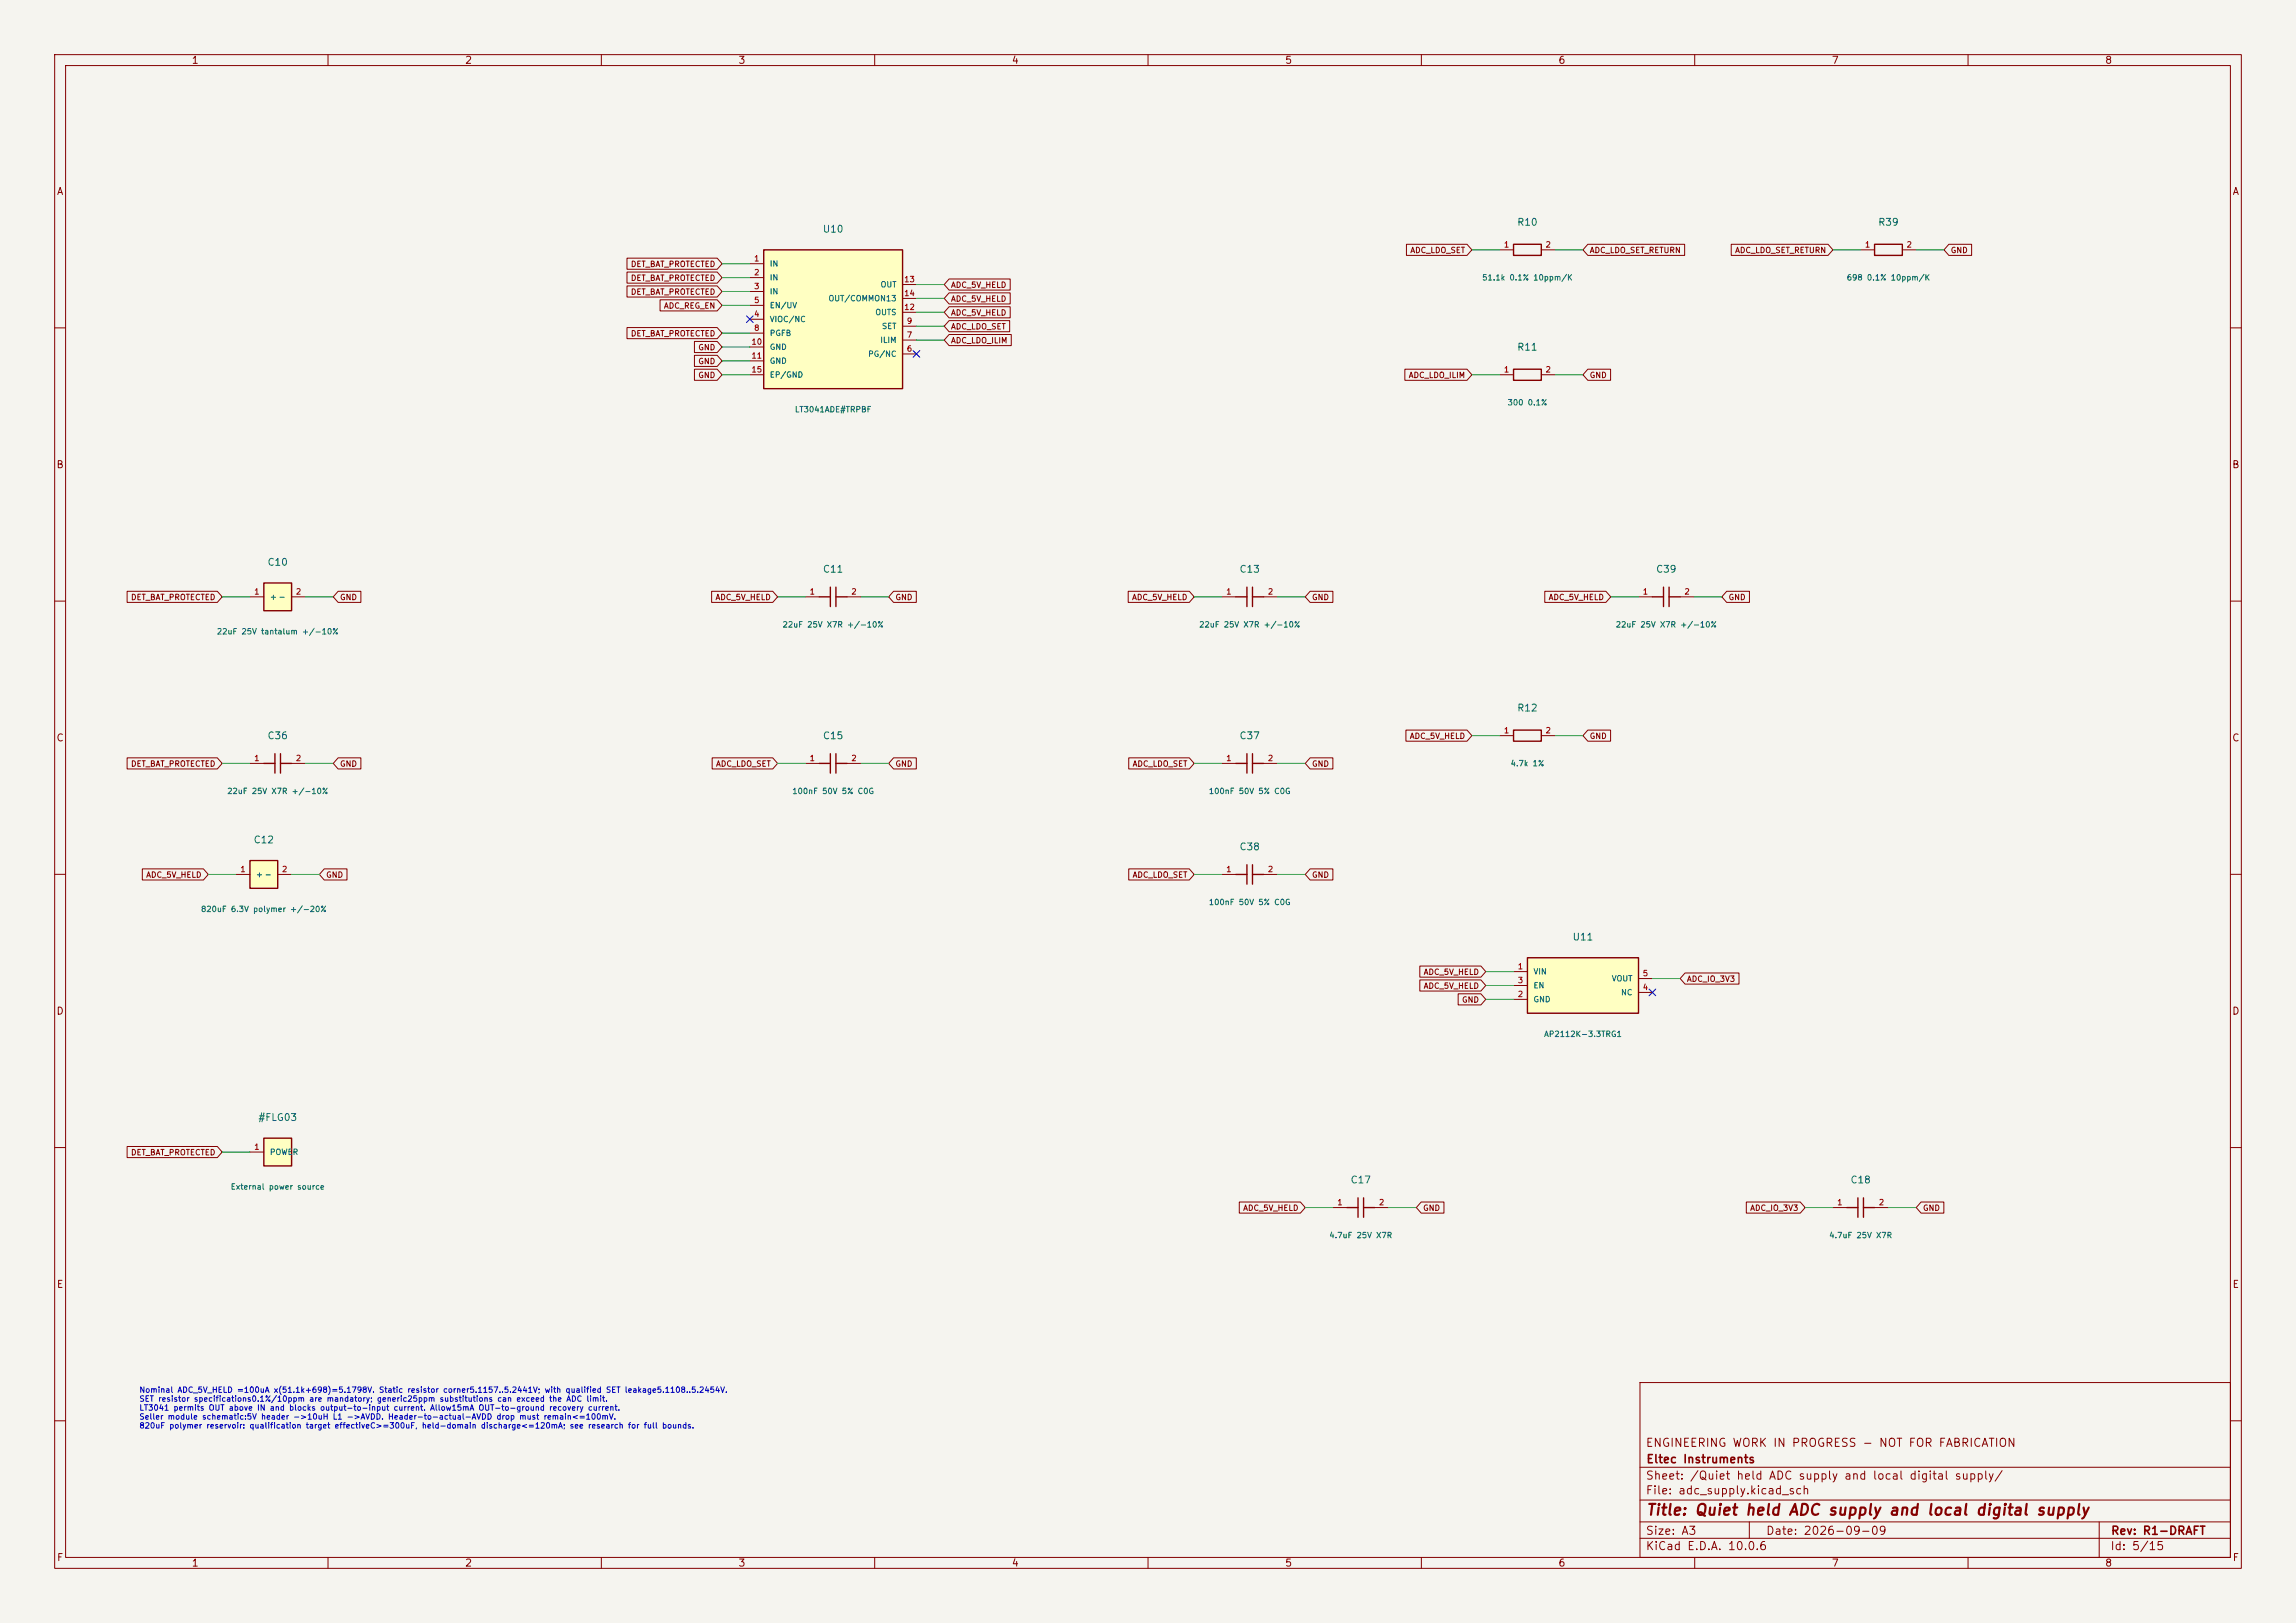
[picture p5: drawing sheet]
<svg xmlns="http://www.w3.org/2000/svg" width="420mm" height="297mm" viewBox="0 0 420 297" stroke-linecap="round" stroke-linejoin="round" font-family="sans-serif">
<defs><g id="words">
<text font-size="2" fill="#840000" x="301" y="277.8">Title: Quiet held ADC supply and local digital supply</text>
<g font-size="1.5" fill="#840000">
<text x="300.9" y="265.1">ENGINEERING WORK IN PROGRESS - NOT FOR FABRICATION</text>
<text x="301" y="268.1">Eltec Instruments</text>
<text x="300.9" y="273.8">File: adc_supply.kicad_sch</text>
<text x="300.9" y="271.1">Sheet: /Quiet held ADC supply and local digital supply/</text>
<text x="300.9" y="281.2">Size: A3</text>
<text x="322.9" y="281.2">Date: 2026-09-09</text>
<text x="386" y="281.2">Rev: R1-DRAFT</text>
<text x="300.9" y="284">KiCad E.D.A. 10.0.6</text>
<text x="385.9" y="284">Id: 5/15</text>
</g>
<g font-size="1.3" fill="#840000">
<text x="35" y="12">1</text>
<text x="85" y="12">2</text>
<text x="135" y="12">3</text>
<text x="185" y="12">4</text>
<text x="235" y="12">5</text>
<text x="285" y="12">6</text>
<text x="335" y="12">7</text>
<text x="385" y="12">8</text>
<text x="10.3" y="36">A</text>
<text x="408.3" y="36">A</text>
<text x="10.2" y="86">B</text>
<text x="408.2" y="86">B</text>
<text x="10.2" y="136">C</text>
<text x="408.2" y="136">C</text>
<text x="10.2" y="186">D</text>
<text x="408.2" y="186">D</text>
<text x="10.3" y="236">E</text>
<text x="408.3" y="236">E</text>
<text x="10.3" y="286">F</text>
<text x="35" y="287">1</text>
<text x="85" y="287">2</text>
<text x="135" y="287">3</text>
<text x="185" y="287">4</text>
<text x="235" y="287">5</text>
<text x="285" y="287">6</text>
<text x="335" y="287">7</text>
<text x="385" y="287">8</text>
<text x="408.3" y="286">F</text>
</g>
<g font-size="1.3" fill="#006464">
<text x="277.4" y="41.6">R10</text>
<text x="343.5" y="41.6">R39</text>
<text x="150.4" y="42.9">U10</text>
<text x="277.4" y="64.5">R11</text>
<text x="48.8" y="103.8">C10</text>
<text x="150.4" y="105.1">C11</text>
<text x="226.6" y="105.1">C13</text>
<text x="302.8" y="105.1">C39</text>
<text x="277.4" y="130.5">R12</text>
<text x="48.8" y="135.6">C36</text>
<text x="150.4" y="135.6">C15</text>
<text x="226.6" y="135.6">C37</text>
<text x="46.3" y="154.6">C12</text>
<text x="226.6" y="155.9">C38</text>
<text x="287.6" y="172.4">U11</text>
<text x="47.1" y="205.4">#FLG03</text>
<text x="246.9" y="216.9">C17</text>
<text x="338.4" y="216.9">C18</text>
</g>
<g font-size="1" fill="#840000">
<text x="257.9" y="46.6">ADC_LDO_SET</text>
<text x="290.7" y="46.6">ADC_LDO_SET_RETURN</text>
<text x="317.3" y="46.6">ADC_LDO_SET_RETURN</text>
<text x="356.7" y="46.6">GND</text>
<text x="115.3" y="49.1">DET_BAT_PROTECTED</text>
<text x="115.3" y="51.6">DET_BAT_PROTECTED</text>
<text x="173.9" y="52.9">ADC_5V_HELD</text>
<text x="115.3" y="54.2">DET_BAT_PROTECTED</text>
<text x="121.3" y="56.7">ADC_REG_EN</text>
<text x="173.9" y="58">ADC_5V_HELD</text>
<text x="173.9" y="55.5">ADC_5V_HELD</text>
<text x="115.3" y="61.8">DET_BAT_PROTECTED</text>
<text x="127.6" y="64.3">GND</text>
<text x="173.9" y="60.5">ADC_LDO_SET</text>
<text x="173.9" y="63.1">ADC_LDO_ILIM</text>
<text x="127.6" y="66.9">GND</text>
<text x="127.6" y="69.4">GND</text>
<text x="257.6" y="69.4">ADC_LDO_ILIM</text>
<text x="290.7" y="69.4">GND</text>
<text x="23.9" y="110.1">DET_BAT_PROTECTED</text>
<text x="62.1" y="110.1">GND</text>
<text x="130.8" y="110.1">ADC_5V_HELD</text>
<text x="163.7" y="110.1">GND</text>
<text x="207" y="110.1">ADC_5V_HELD</text>
<text x="239.9" y="110.1">GND</text>
<text x="283.2" y="110.1">ADC_5V_HELD</text>
<text x="316.1" y="110.1">GND</text>
<text x="257.8" y="135.5">ADC_5V_HELD</text>
<text x="290.7" y="135.5">GND</text>
<text x="23.9" y="140.5">DET_BAT_PROTECTED</text>
<text x="62.1" y="140.5">GND</text>
<text x="130.9" y="140.5">ADC_LDO_SET</text>
<text x="163.7" y="140.5">GND</text>
<text x="207.1" y="140.5">ADC_LDO_SET</text>
<text x="239.9" y="140.5">GND</text>
<text x="26.6" y="160.9">ADC_5V_HELD</text>
<text x="59.6" y="160.9">GND</text>
<text x="207.1" y="160.9">ADC_LDO_SET</text>
<text x="239.9" y="160.9">GND</text>
<text x="260.3" y="178.6">ADC_5V_HELD</text>
<text x="308.5" y="179.9">ADC_IO_3V3</text>
<text x="260.3" y="181.2">ADC_5V_HELD</text>
<text x="267.3" y="183.7">GND</text>
<text x="23.9" y="211.7">DET_BAT_PROTECTED</text>
<text x="227.3" y="221.8">ADC_5V_HELD</text>
<text x="260.2" y="221.8">GND</text>
<text x="320" y="221.8">ADC_IO_3V3</text>
<text x="351.7" y="221.8">GND</text>
</g>
<g font-size="1" fill="#a90000">
<text x="275" y="45.5">1</text>
<text x="282.6" y="45.5">2</text>
<text x="341" y="45.5">1</text>
<text x="348.7" y="45.5">2</text>
<text x="137.8" y="48.1">1</text>
<text x="137.8" y="50.6">2</text>
<text x="137.8" y="53.2">3</text>
<text x="165.3" y="51.9">13</text>
<text x="137.8" y="58.2">4</text>
<text x="137.8" y="55.7">5</text>
<text x="165.3" y="57">12</text>
<text x="165.3" y="54.4">14</text>
<text x="165.8" y="59.5">9</text>
<text x="137.4" y="63.3">10</text>
<text x="137.4" y="65.9">11</text>
<text x="137.8" y="60.8">8</text>
<text x="165.8" y="64.6">6</text>
<text x="165.8" y="62">7</text>
<text x="137.4" y="68.4">15</text>
<text x="275" y="68.4">1</text>
<text x="282.6" y="68.4">2</text>
<text x="46.4" y="109">1</text>
<text x="54" y="109">2</text>
<text x="148" y="109">1</text>
<text x="155.6" y="109">2</text>
<text x="224.2" y="109">1</text>
<text x="231.8" y="109">2</text>
<text x="300.4" y="109">1</text>
<text x="308" y="109">2</text>
<text x="275" y="134.4">1</text>
<text x="282.6" y="134.4">2</text>
<text x="46.4" y="139.5">1</text>
<text x="54" y="139.5">2</text>
<text x="148" y="139.5">1</text>
<text x="155.6" y="139.5">2</text>
<text x="224.2" y="139.5">1</text>
<text x="231.8" y="139.5">2</text>
<text x="43.9" y="159.8">1</text>
<text x="51.5" y="159.8">2</text>
<text x="224.2" y="159.8">1</text>
<text x="231.8" y="159.8">2</text>
<text x="277.5" y="177.6">1</text>
<text x="300.4" y="178.9">5</text>
<text x="277.5" y="182.7">2</text>
<text x="277.5" y="180.2">3</text>
<text x="300.4" y="181.4">4</text>
<text x="46.4" y="210.6">1</text>
<text x="244.5" y="220.8">1</text>
<text x="252.1" y="220.8">2</text>
<text x="336" y="220.8">1</text>
<text x="343.6" y="220.8">2</text>
</g>
<g font-size="1" fill="#006464">
<text x="140.7" y="49">IN</text>
<text x="140.7" y="51.6">IN</text>
<text x="161" y="52.8">OUT</text>
<text x="271" y="51.6">51.1k 0.1% 10ppm/K</text>
<text x="337.7" y="51.6">698 0.1% 10ppm/K</text>
<text x="140.7" y="54.1">IN</text>
<text x="140.7" y="59.2">VIOC/NC</text>
<text x="140.7" y="56.6">EN/UV</text>
<text x="151.4" y="55.4">OUT/COMMON13</text>
<text x="160" y="57.9">OUTS</text>
<text x="140.7" y="61.7">PGFB</text>
<text x="140.7" y="64.3">GND</text>
<text x="158.7" y="65.5">PG/NC</text>
<text x="160.9" y="63">ILIM</text>
<text x="161.2" y="60.5">SET</text>
<text x="140.7" y="66.8">GND</text>
<text x="140.7" y="69.3">EP/GND</text>
<text x="145.3" y="75.7">LT3041ADE#TRPBF</text>
<text x="275.7" y="74.4">300 0.1%</text>
<text x="49.3" y="110">+-</text>
<text x="39.6" y="116.3">22uF 25V tantalum +/-10%</text>
<text x="143.1" y="115.1">22uF 25V X7R +/-10%</text>
<text x="219.3" y="115.1">22uF 25V X7R +/-10%</text>
<text x="295.5" y="115.1">22uF 25V X7R +/-10%</text>
<text x="276.2" y="140.5">4.7k 1%</text>
<text x="41.5" y="145.5">22uF 25V X7R +/-10%</text>
<text x="144.8" y="145.5">100nF 50V 5% C0G</text>
<text x="221" y="145.5">100nF 50V 5% C0G</text>
<text x="46.7" y="160.8">+-</text>
<text x="36.7" y="167.1">820uF 6.3V polymer +/-20%</text>
<text x="221" y="165.9">100nF 50V 5% C0G</text>
<text x="280.4" y="178.6">VIN</text>
<text x="294.7" y="179.8">VOUT</text>
<text x="280.4" y="183.6">GND</text>
<text x="280.4" y="181.1">EN</text>
<text x="296.4" y="182.4">NC</text>
<text x="282.3" y="190">AP2112K-3.3TRG1</text>
<text x="49.3" y="211.6">POWER</text>
<text x="42.1" y="217.9">External power source</text>
<text x="243.1" y="226.8">4.7uF 25V X7R</text>
<text x="334.5" y="226.8">4.7uF 25V X7R</text>
</g>
<g font-size="1" fill="#0000c2">
<text x="25.4" y="255.1">Nominal ADC_5V_HELD =100uA x(51.1k+698)=5.1798V. Static resistor corner5.1157..5.2441V; with qualified SET leakage5.1108..5.2454V.</text>
<text x="25.4" y="256.7">SET resistor specifications0.1%/10ppm are mandatory; generic25ppm substitutions can exceed the ADC limit.</text>
<text x="25.4" y="258.4">LT3041 permits OUT above IN and blocks output-to-input current. Allow15mA OUT-to-ground recovery current.</text>
<text x="25.4" y="260">Seller module schematic:5V header -&gt;10uH L1 -&gt;AVDD. Header-to-actual-AVDD drop must remain&lt;=100mV.</text>
<text x="25.4" y="261.7">820uF polymer reservoir: qualification target effectiveC&gt;=300uF, held-domain discharge&lt;=120mA; see research for full bounds.</text>
</g>
</g></defs>
<path d="M0 0h420v297h-420z" fill="#f5f4ef" stroke="#f5f4ef" stroke-width=".18"/>
<g fill="none" stroke="#840000" stroke-width=".18">
<path d="M10 10h400v277h-400zM12 12h396v273h-396zM60 10v2M110 10v2M160 10v2M210 10v2M260 10v2M310 10v2M360 10v2M10 60h2M408 60h2M10 110h2"/>
<path d="M408 110h2M45.7 139.7h2.6M53.3 139.7h2.6M10 160h2M408 160h2M10 210h2M408 210h2M300 253h108v32h-108zM10 260h2M300 278.5h108M300 274.5h108M300 268.5h108"/>
<path d="M320 278.5v3M384 278.5v6.5M408 260h2M60 285v2M110 285v2M160 285v2M210 285v2M260 285v2M300 281.5h108M310 285v2M360 285v2"/>
</g>
<path d="M48.3 139.7h2M50.3 137.9v3.6M51.3 139.7h2M51.3 137.9v3.6" fill="none" stroke="#840000" stroke-width=".25"/>
<path d="M279.4 175.3h20.3v10.1h-20.3z" fill="#ffffc2"/>
<path d="M149.9 139.7h2M151.9 137.9v3.6M152.9 139.7h2M152.9 137.9v3.6M228.1 158.2v3.6M229.1 158.2v3.6M226.1 160h2M229.1 160h2M279.4 175.3h20.3v10.1h-20.3z" fill="none" stroke="#840000" stroke-width=".25"/>
<path d="M147.3 139.7h2.6M154.9 139.7h2.6M223.5 160h2.6M231.1 160h2.6M276.9 177.8h2.5M299.7 179.1h2.6M276.9 182.9h2.5M276.9 180.3h2.5M299.7 181.6h2.6" fill="none" stroke="#840000" stroke-width=".18"/>
<path d="M48.3 208.3h5v5.1h-5z" fill="#ffffc2"/>
<path d="M48.3 208.3h5v5.1h-5z" fill="none" stroke="#840000" stroke-width=".25"/>
<path d="M45.7 210.8h2.6" fill="none" stroke="#840000" stroke-width=".18"/>
<path d="M45.7 157.5h5.1v5.1h-5.1z" fill="#ffffc2"/>
<path d="M226.1 139.7h2M228.1 137.9v3.6M229.1 139.7h2M229.1 137.9v3.6M276.9 133.6h5v2h-5zM45.7 157.5h5.1v5.1h-5.1z" fill="none" stroke="#840000" stroke-width=".25"/>
<path d="M223.5 139.7h2.6M231.1 139.7h2.6M274.3 134.6h2.6M281.9 134.6h2.6M43.2 160h2.5M50.8 160h2.5" fill="none" stroke="#840000" stroke-width=".18"/>
<path d="M139.7 45.7h25.4v25.4h-25.4z" fill="#ffffc2"/>
<g fill="none" stroke="#840000" stroke-width=".25">
<path d="M139.7 45.7h25.4v25.4h-25.4zM276.9 44.7h5v2h-5zM342.9 44.7h5.1v2h-5.1zM276.9 67.6h5v2h-5zM149.9 109.2h2M151.9 107.4v3.6M152.9 109.2h2M152.9 107.4v3.6M226.1 109.2h2M228.1 107.4v3.6M229.1 109.2h2M229.1 107.4v3.6"/>
<path d="M302.3 109.2h2M304.3 107.4v3.6M305.3 109.2h2M305.3 107.4v3.6M339.9 219.2v3.6M340.9 219.2v3.6M337.8 221h2.1M340.9 221h2"/>
</g>
<g fill="none" stroke="#840000" stroke-width=".18">
<path d="M137.2 48.3h2.5M137.2 50.8h2.5M137.2 53.3h2.5M137.2 58.4h2.5M137.2 55.9h2.5M165.1 59.7h2.5M165.1 57.2h2.5M165.1 52.1h2.5M165.1 54.6h2.5M274.3 45.7h2.6M281.9 45.7h2.6M340.4 45.7h2.5"/>
<path d="M348 45.7h2.5M137.2 61h2.5M137.2 63.5h2.5M137.2 66h2.5M137.2 68.6h2.5M165.1 64.8h2.5M165.1 62.2h2.5M274.3 68.6h2.6M281.9 68.6h2.6M147.3 109.2h2.6M154.9 109.2h2.6M223.5 109.2h2.6"/>
<path d="M231.1 109.2h2.6M299.7 109.2h2.6M307.3 109.2h2.6M335.3 221h2.5M342.9 221h2.5"/>
</g>
<path d="M48.3 106.7h5v5.1h-5z" fill="#ffffc2"/>
<path d="M48.3 106.7h5v5.1h-5zM248.4 219.2v3.6M249.4 219.2v3.6M246.4 221h2M249.4 221h2.1" fill="none" stroke="#840000" stroke-width=".25"/>
<g fill="none" stroke="#840000" stroke-width=".18">
<path d="M114.7 59.9h16.5l.9 1.1-.9 1h-16.5zM114.7 47.2h16.5l.9 1.1-.9 1h-16.5zM114.7 49.8h16.5l.9 1-.9 1h-16.5zM114.7 52.3h16.5l.9 1-.9 1.1h-16.5zM120.7 54.9h10.5l.9 1-.9 1h-10.5zM173.6 56.1h11.2v2.1h-11.2l-.9-1zM173.6 58.7h11.1v2h-11.1l-.9-1zM173.6 51.1h11.2v2h-11.2l-.9-1zM173.6 53.6h11.2v2h-11.2l-.9-1zM257.3 44.7h11.1l.8 1-.8 1h-11.1zM290.4 44.7h17.8v2h-17.8l-.8-1zM316.7 44.7h17.7l.9 1-.9 1h-17.7z"/>
<path d="M356.5 44.7h4.2v2h-4.2l-.9-1zM127 62.5h4.2l.9 1-.9 1h-4.2zM127 65h4.2l.9 1-.9 1.1h-4.2zM127 67.6h4.2l.9 1-.9 1h-4.2zM173.6 61.2h11.4v2h-11.4l-.9-1zM257 67.6h11.4l.8 1-.8 1h-11.4zM290.4 67.6h4.2v2h-4.2l-.8-1zM23.3 108.2h16.5l.8 1-.8 1h-16.5zM45.7 109.2h2.6M53.3 109.2h2.6M61.8 108.2h4.2v2h-4.2l-.8-1zM130.2 108.2h11.2l.8 1-.8 1h-11.2z"/>
<path d="M163.4 108.2h4.2v2h-4.2l-.8-1zM206.4 108.2h11.2l.8 1-.8 1h-11.2zM239.6 108.2h4.2v2h-4.2l-.8-1zM282.6 108.2h11.2l.8 1-.8 1h-11.2zM315.8 108.2h4.2v2h-4.2l-.8-1zM23.3 138.7h16.5l.8 1-.8 1h-16.5zM61.8 138.7h4.2v2h-4.2l-.8-1zM130.3 138.7h11.1l.8 1-.8 1h-11.1zM163.4 138.7h4.2v2h-4.2l-.8-1zM206.5 138.7h11.1l.8 1-.8 1h-11.1zM239.6 138.7h4.2v2h-4.2l-.8-1zM257.2 133.6h11.2l.8 1-.8 1h-11.2z"/>
<path d="M290.4 133.6h4.2v2h-4.2l-.8-1zM26 159h11.2l.9 1-.9 1h-11.2zM59.3 159h4.2v2h-4.2l-.9-1zM206.5 159h11.1l.8 1-.8 1h-11.1zM239.6 159h4.2v2h-4.2l-.8-1zM259.7 176.8h11.2l.9 1-.9 1h-11.2zM259.7 179.3h11.2l.9 1-.9 1.1h-11.2zM308.2 178.1h9.9v2h-9.9l-.9-1zM266.7 181.9h4.2l.9 1-.9 1h-4.2zM23.3 209.8h16.5l.8 1-.8 1h-16.5zM226.7 220h11.2l.9 1-.9 1h-11.2zM260 220h4.1v2h-4.1l-.9-1z"/>
<path d="M319.4 220h9.9l.9 1-.9 1h-9.9zM351.4 220h4.2v2h-4.2l-.9-1zM243.8 221h2.6M251.5 221h2.5"/>
</g>
<g fill="none" stroke="#009600" stroke-width=".18">
<path d="M132.1 50.8h5.1M132.1 48.3h5.1M132.1 53.3h5.1M132.1 55.9h5.1M167.6 57.2h5.1M167.6 59.7h5.1M167.6 52.1h5.1M167.6 54.6h5.1M269.2 45.7h5.1M284.5 45.7h5.1M335.3 45.7h5.1M350.5 45.7h5.1"/>
<path d="M132.1 61h5.1M132.1 63.5h5.1M132.1 66h5.1M132.1 68.6h5.1M167.6 62.2h5.1M269.2 68.6h5.1M284.5 68.6h5.1M40.6 109.2h5.1M55.9 109.2h5.1M142.2 109.2h5.1M157.5 109.2h5.1M218.4 109.2h5.1"/>
<path d="M233.7 109.2h5.1M294.6 109.2h5.1M309.9 109.2h5.1M40.6 139.7h5.1M55.9 139.7h5.1M142.2 139.7h5.1M157.5 139.7h5.1M218.4 139.7h5.1M233.7 139.7h5.1M269.2 134.6h5.1M284.5 134.6h5.1M38.1 160h5.1"/>
<path d="M53.3 160h5.1M218.4 160h5.1M233.7 160h5.1M271.8 177.8h5.1M302.3 179.1h5M271.8 180.3h5.1M271.8 182.9h5.1M40.6 210.8h5.1M238.8 221h5M254 221h5.1M330.2 221h5.1M345.4 221h5.1"/>
</g>
<path d="M136.6 57.8l1.2 1.2M137.8 57.8l-1.2 1.2M167 64.2l1.2 1.2M168.2 64.2l-1.2 1.2M301.7 181l1.2 1.2M302.9 181l-1.2 1.2" fill="none" stroke="#000084" stroke-width=".18"/>
<use href="#words"/>
</svg>
